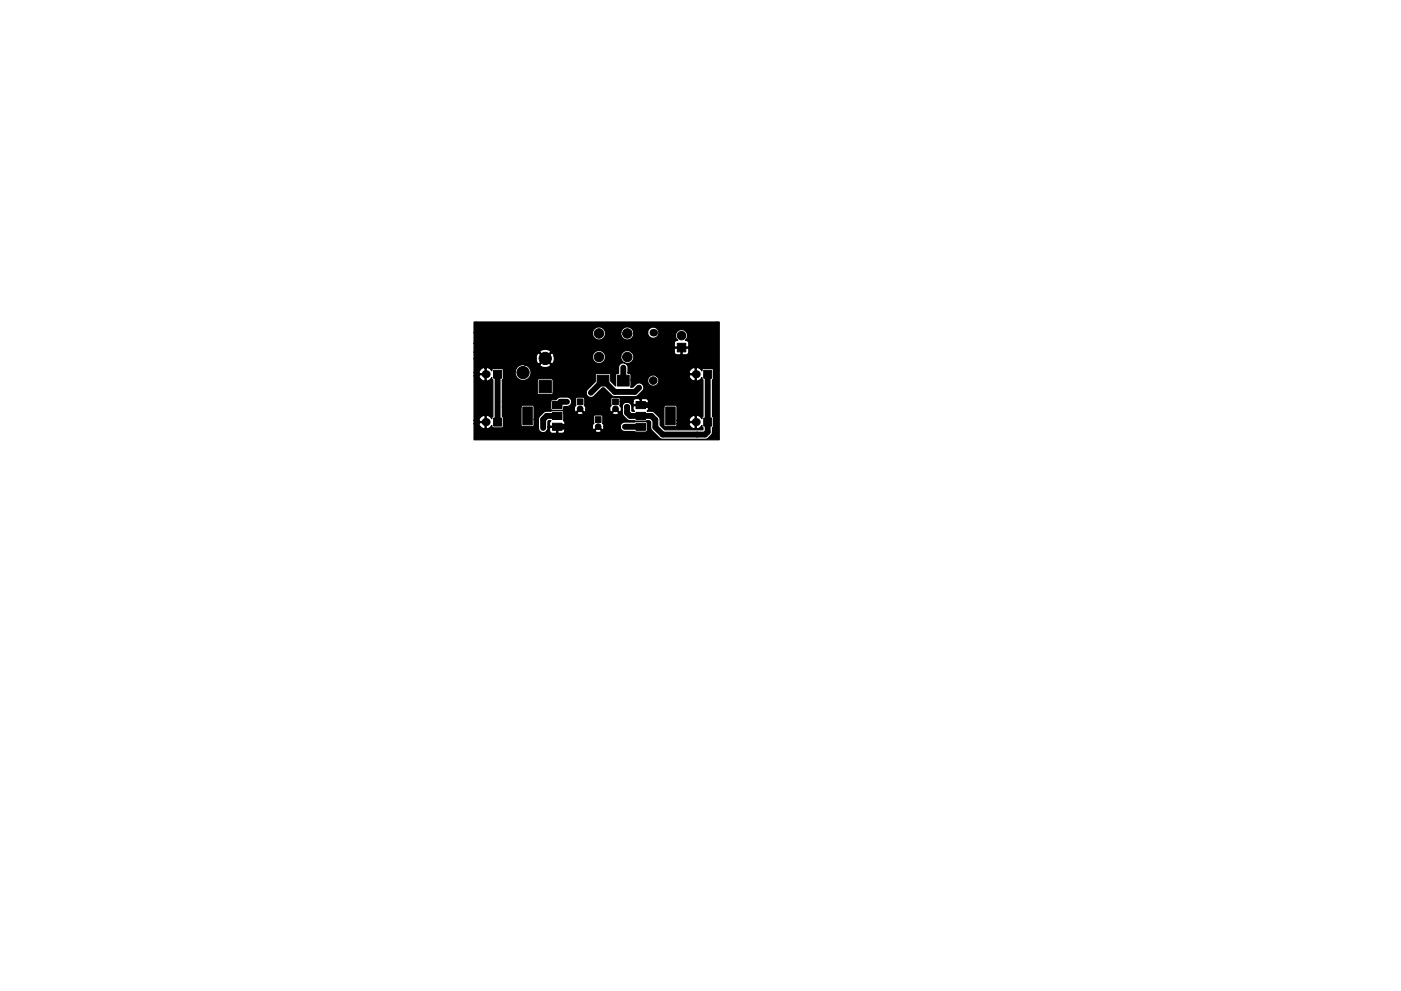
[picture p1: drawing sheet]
<svg xmlns="http://www.w3.org/2000/svg" width="297mm" height="210mm" viewBox="0 0 297 210" stroke-linecap="round" stroke-linejoin="round" font-family="sans-serif">
<g fill="#000" stroke="#000" stroke-width=".21">
<path d="M143.6 72.8h1.8v1.8h-1.8zM104.7 78.5h1.7v1.7h-1.7zM104.7 88.7h1.7v1.7h-1.7zM110.8 86.3h2v3.8h-2zM114.3 80.7h2.6v2.6h-2.6zM117.1 89.8h2v1.5h-2zM117.1 85.2h2v1.5h-2zM117.1 87.5h2v1.5h-2zM122.4 84.6h1.2v1.2h-1.2zM126.2 88.4h1.2v1.2h-1.2zM126.6 79.6h2.5v2.3h-2.5zM129.9 84.6h1.2v1.2h-1.2z"/>
<path d="M130.9 79.6h2.5v2.3h-2.5zM134.9 87.5h2v1.5h-2zM134.9 89.8h2v1.5h-2zM134.9 85.2h2v1.5h-2zM141.2 86.3h2v3.8h-2zM149.2 78.5h1.7v1.7h-1.7zM149.2 88.7h1.7v1.7h-1.7z"/>
<circle cx="101" cy="68.7" r=".4"/>
<circle cx="110.9" cy="79" r="1.3"/>
<circle cx="115.2" cy="70.7" r=".4"/>
<circle cx="115.6" cy="76" r="1.3"/>
<circle cx="127" cy="75.7" r="1"/>
<circle cx="127" cy="70.7" r="1"/>
<circle cx="130" cy="72.9" r=".4"/>
<circle cx="132.2" cy="78" r=".4"/>
<circle cx="133" cy="70.7" r="1"/>
<circle cx="133" cy="75.7" r="1"/>
<circle cx="144.5" cy="71.2" r=".9"/>
<circle cx="152" cy="68.7" r=".4"/>
<circle cx="101" cy="92.7" r=".4"/>
<circle cx="102.9" cy="81.7" r=".4"/>
<circle cx="105.5" cy="81.7" r=".4"/>
<circle cx="114.2" cy="87" r=".4"/>
<circle cx="115.2" cy="90.8" r=".4"/>
<circle cx="120.2" cy="85.2" r=".4"/>
<circle cx="121.8" cy="90.5" r=".4"/>
<circle cx="123" cy="86.7" r=".6"/>
<circle cx="125.3" cy="83.3" r=".4"/>
<circle cx="126.8" cy="90.5" r=".6"/>
<circle cx="130.5" cy="86.7" r=".6"/>
<circle cx="132.5" cy="90.5" r=".4"/>
<circle cx="132.9" cy="86.3" r=".4"/>
<circle cx="135.5" cy="82.2" r=".4"/>
<circle cx="138.5" cy="80.7" r=".8"/>
<circle cx="139.9" cy="87" r=".4"/>
<circle cx="147.5" cy="81.7" r=".4"/>
<circle cx="148.6" cy="92.2" r=".4"/>
<circle cx="150" cy="81.7" r=".4"/>
<circle cx="152" cy="92.7" r=".4"/>
</g>
<g fill="#000">
<circle cx="103" cy="79.4" r=".85"/>
<circle cx="138.5" cy="70.6" r=".8"/>
<circle cx="147.5" cy="79.4" r=".85"/>
<circle cx="103" cy="89.5" r=".85"/>
<circle cx="121.8" cy="90.5" r=".63"/>
<circle cx="147.5" cy="89.5" r=".85"/>
</g>
<path d="M105.5 79.4v10.1M132.2 78v2.7M150 79.4v12.2l-.5 .6h-9l-1.6-1.6v-1.5l-.8-.9h-4.5l-.7-.6v-1.3M118.1 90.5h3.7M118.1 88.2h-2.2l-.7 .8v1.8M120.2 85.2h-1.4l-.7 .7M132.5 90.5h3.4M132.9 86.3h.1M135.5 82.2l-.9 .9h-4.3l-2.5-2.4-2.5 2.6M142.7 82.1l-3.8 3.8h-3" fill="none" stroke="#000" stroke-width="1.3"/>
<path d="M100.5 68.3h52v25h-52v-3.4h1l.5 .7a.67 .67 0 0 0 .8 .3v-1.2h-1.2l-.1 .2h-1v-.7h1l.1 .2h1.2v-1.2l-.2-.1-.6 .4-.5 .7h-1v-9.4h1l.5 .7a.67 .67 0 0 0 .8 .2v-1.2h-1.2l-.1 .3h-1v-.8h1l.1 .3h1.2v-1.2h.3v2.6l.2 .1 .4-.1 .6-.6 .2 .5v7.7l-.2 .6-.3-.4a.67 .67 0 0 0-.9-.3v2.7l.2 .1 .4-.2 .6-.6v.4l.3 .2h1.8l.3-.4v-1.8l-.2-.3v-2h4l.1 4.1 2.4 .1 .2-.3v-1.2h1v1.8a1.01 1.01 0 0 0 .7 1 1.01 1.01 0 0 0 1.1-.5h.5l.1 .4 .3 .2h1l.1-.1v-1.1h.3v1.1l.1 .1h.7a.63 .63 0 0 0 .7-.5h6.4v.2l.7 .2 .5-.2 .1-.2-.7-.7-.6 .7h-6.4v-.6l-.2-.1h-2.9l-.2 .1v.5h-.5l.2-.7h9.4a.46 .46 0 0 0 .4 .6l.8-.9 .9 .9 .2-.1 .2-.6h3.4l.2 .6 .6 .4 4.6 .2 .3-.3v-1.7l-.2-.3-4.5 .1a1 1 0 0 0-1 1h-3.4l-.2-.5-.2-.1v-1.7l-.2-.2h-1.3l-.4 .3 .1 1.6h-.1l-.2 .7h-9.4v-1.2l.1-.1h.5l-.3 .4v.6l.2 .1h2.9l.2-.1v-.5l-.4-.6 .1-1.6h2.8a.77 .77 0 0 0 1.4 0h6.1l.1 .2 .7 .2 .5-.2 .1-.2-.7-.7-.7 .7h-6.1l-.7-.7-.7 .7h-2.8v-.3l-.3-.2h-2.1l-1.6 .2-1.2 1.1-.1 .6h-1v-2.7l-.1-.3h-2.3l-.3 .3h-4v-1.1h10.3v1.6l.3 .3h2.1l.3-.3h2.3l.1 .6h.3l.8-.8 .8 .8h.3l.1-.6h5.1a.46 .46 0 0 0 .4 .6l.8-.8 .8 .8a.82 .82 0 0 0 .4-1.1h.2l.1 1.5 .1 .4 1.1 1 1.7 .2 2.8-.1 .2 .2v1.1l.2 .6 2 1.9h9.8l1.1-1.1 .1-1.3 .2-.3v-1.8l-.2-.3v-7.7l.2-.3v-1.8l-.3-.3h-1.8l-.3 .1-.1 .4-.3-.4a.67 .67 0 0 0-.9-.2v2.6l.3 .1 .4-.1 .5-.6 .2 .5v7.7l-.2 .6-.3-.4a.67 .67 0 0 0-.9-.3v2.7l.3 .1 .4-.2 .5-.6 .2 1h-8.1l-.9-1-.1-1.3-.2-.5-1.2-1.1-1.3-.1 .2-.3 .1-.6h3.3v3.8l.1 .3 .3 .1h2l.3-.2v-.4h2.6l.4 .7 .7 .4 .2-.1v-1.2h-1.2l-.1 .2h-2.6v-.7h2.6l.1 .2h1.2v-1.2a1.08 1.08 0 0 0-1.3 1h-2.6v-2.9l-.3-.3h-2.1l-.3 .3h-3.3l-.2-.2h-2.9l-.2 .1v.6l.3 .4h-.5v-.8a1.02 1.02 0 0 0-1-1.1 1.02 1.02 0 0 0-1.1 1l-.5-.2 .1-.9h2.7v.5l.2 .1h1.3v-1.1h.3v1.1h1.3l.2-.1v-.5a.64 .64 0 0 0-.6-.6h-.8l-.1 .1-.4-.1h-.9l-.3 .1-.2 .5h-2.7v-.6l-.2-.3h-1.5l-.3 .3 .1 1.5h-.2l-.1 .7h-5.1l-.1-.6-.2-.1v-1.7l-.2-.1h-1.4l-.3 .3 .1 1.5h-.2l-.1 .7h-2.3v-.5h.7a1.01 1.01 0 0 0 1-1.1 1.01 1.01 0 0 0-1-1l-1.5 .1-.8 .5h-.9l-.2 .4h-10.3v-4.5h7.4v2.7l.3 .3h2.8l.3-.4h7v.2a1.01 1.01 0 0 0 1.7 .6l1.7-1.8h.4l1.7 1.7 .5 .2 4.5-.1 .5-.2 1-1.1a1.01 1.01 0 0 0-.1-1.3 1.01 1.01 0 0 0-1.4 0l-.6 .6h-.5l.1-1.5h3.5a1.18 1.18 0 0 0 1.7 1.2 1.18 1.18 0 0 0 .1-2h7l.4 .7a.67 .67 0 0 0 .9 .2v-1.2h-1.2l-.1 .3h-7a1.18 1.18 0 0 0-1.8 .8h-3.5v-1.1l-.3-.3h-.3v-.2h12.9l.1 .3h1.2v-1.2a1.08 1.08 0 0 0-1.3 .9h-12.9v-1.1a1.01 1.01 0 0 0-1.1-.9 1.01 1.01 0 0 0-1 .9v1.3h-.3l-.3 .3v2.4l-1-1v-1.4l-.2-.2-2.8-.1-.3 .3v1.5l-1.7 1.6-.2 .7h-7v-2.6l-.3-.3h-2.8l-.3 .3h-7.4l.2-.4v-1.4h2.5v.3a1.69 1.69 0 0 0 1.7 1.5 1.69 1.69 0 0 0 1.7-1.5 1.69 1.69 0 0 0-1.4-1.8h3.2l.2 .3 .3 .2 .8 .1 .7-.2 .4-.4-1.2-1.2-1.2 1.2h-3.2a1.67 1.67 0 0 0-2 1.5h-2.5v-.5l-.3-.2h-1.8l-.3 .1v.4l-.3-.4a.93 .93 0 0 0-1.2-.2 1.08 1.08 0 0 0-1.3 .9h-1v-2.9h13.2l.1 .7 .5 .4 1.1-1.2h.4l1.1 1.2a1.45 1.45 0 0 0 .6-1.6h8.1v.3a1.39 1.39 0 0 0 1.5 1.2 1.39 1.39 0 0 0 1.3-1.5h3.2v.3a1.39 1.39 0 0 0 2.1 1.1 1.39 1.39 0 0 0 .1-2.4h9.2l.1 .4 .3 .2 .8 .1 .2-.2v-1.2h.2v1.2l.2 .2h.6a.64 .64 0 0 0 .6-.7v-.6l-.1-.1h-2.8l-.1 .1v.6h-9.2a1.38 1.38 0 0 0-2.2 1h-3.2l-.1-.3a1.39 1.39 0 0 0-1.4-.9 1.39 1.39 0 0 0-1.3 1.2h-8.1l-.3-.6-.3-.1-1.1 1.1h-.4l-1.1-1.1-.3 .1-.2 .4-.1 .7h-13.2v-1.4h13.9l1.2 1.2 1.2-1.2a1.45 1.45 0 0 0-2.4 0h-13.9v-1.9h42.5v.7l.1 .1h2.8l.1-.1v-.7a.65 .65 0 0 0-.7-.6 1.29 1.29 0 0 0 .1-1.9 1.29 1.29 0 0 0-1.8 0 1.29 1.29 0 0 0 .1 1.9 .65 .65 0 0 0-.7 .6h-42.5v-2.2h25.1v.3a1.39 1.39 0 0 0 1.5 1.2 1.39 1.39 0 0 0 1.3-1.5h3.2v.3a1.39 1.39 0 0 0 1.5 1.2 1.39 1.39 0 0 0 1.3-1.5h2.9v.2a1.19 1.19 0 0 0 1.9 .7 1.19 1.19 0 0 0-.2-2 1.19 1.19 0 0 0-1.7 1.1h-2.9l-.1-.3a1.39 1.39 0 0 0-1.4-.9 1.39 1.39 0 0 0-1.3 1.2h-3.2l-.1-.3a1.39 1.39 0 0 0-1.4-.9 1.39 1.39 0 0 0-1.3 1.2h-25.1z" fill="#000" stroke="#000" stroke-width=".25"/>
</svg>
